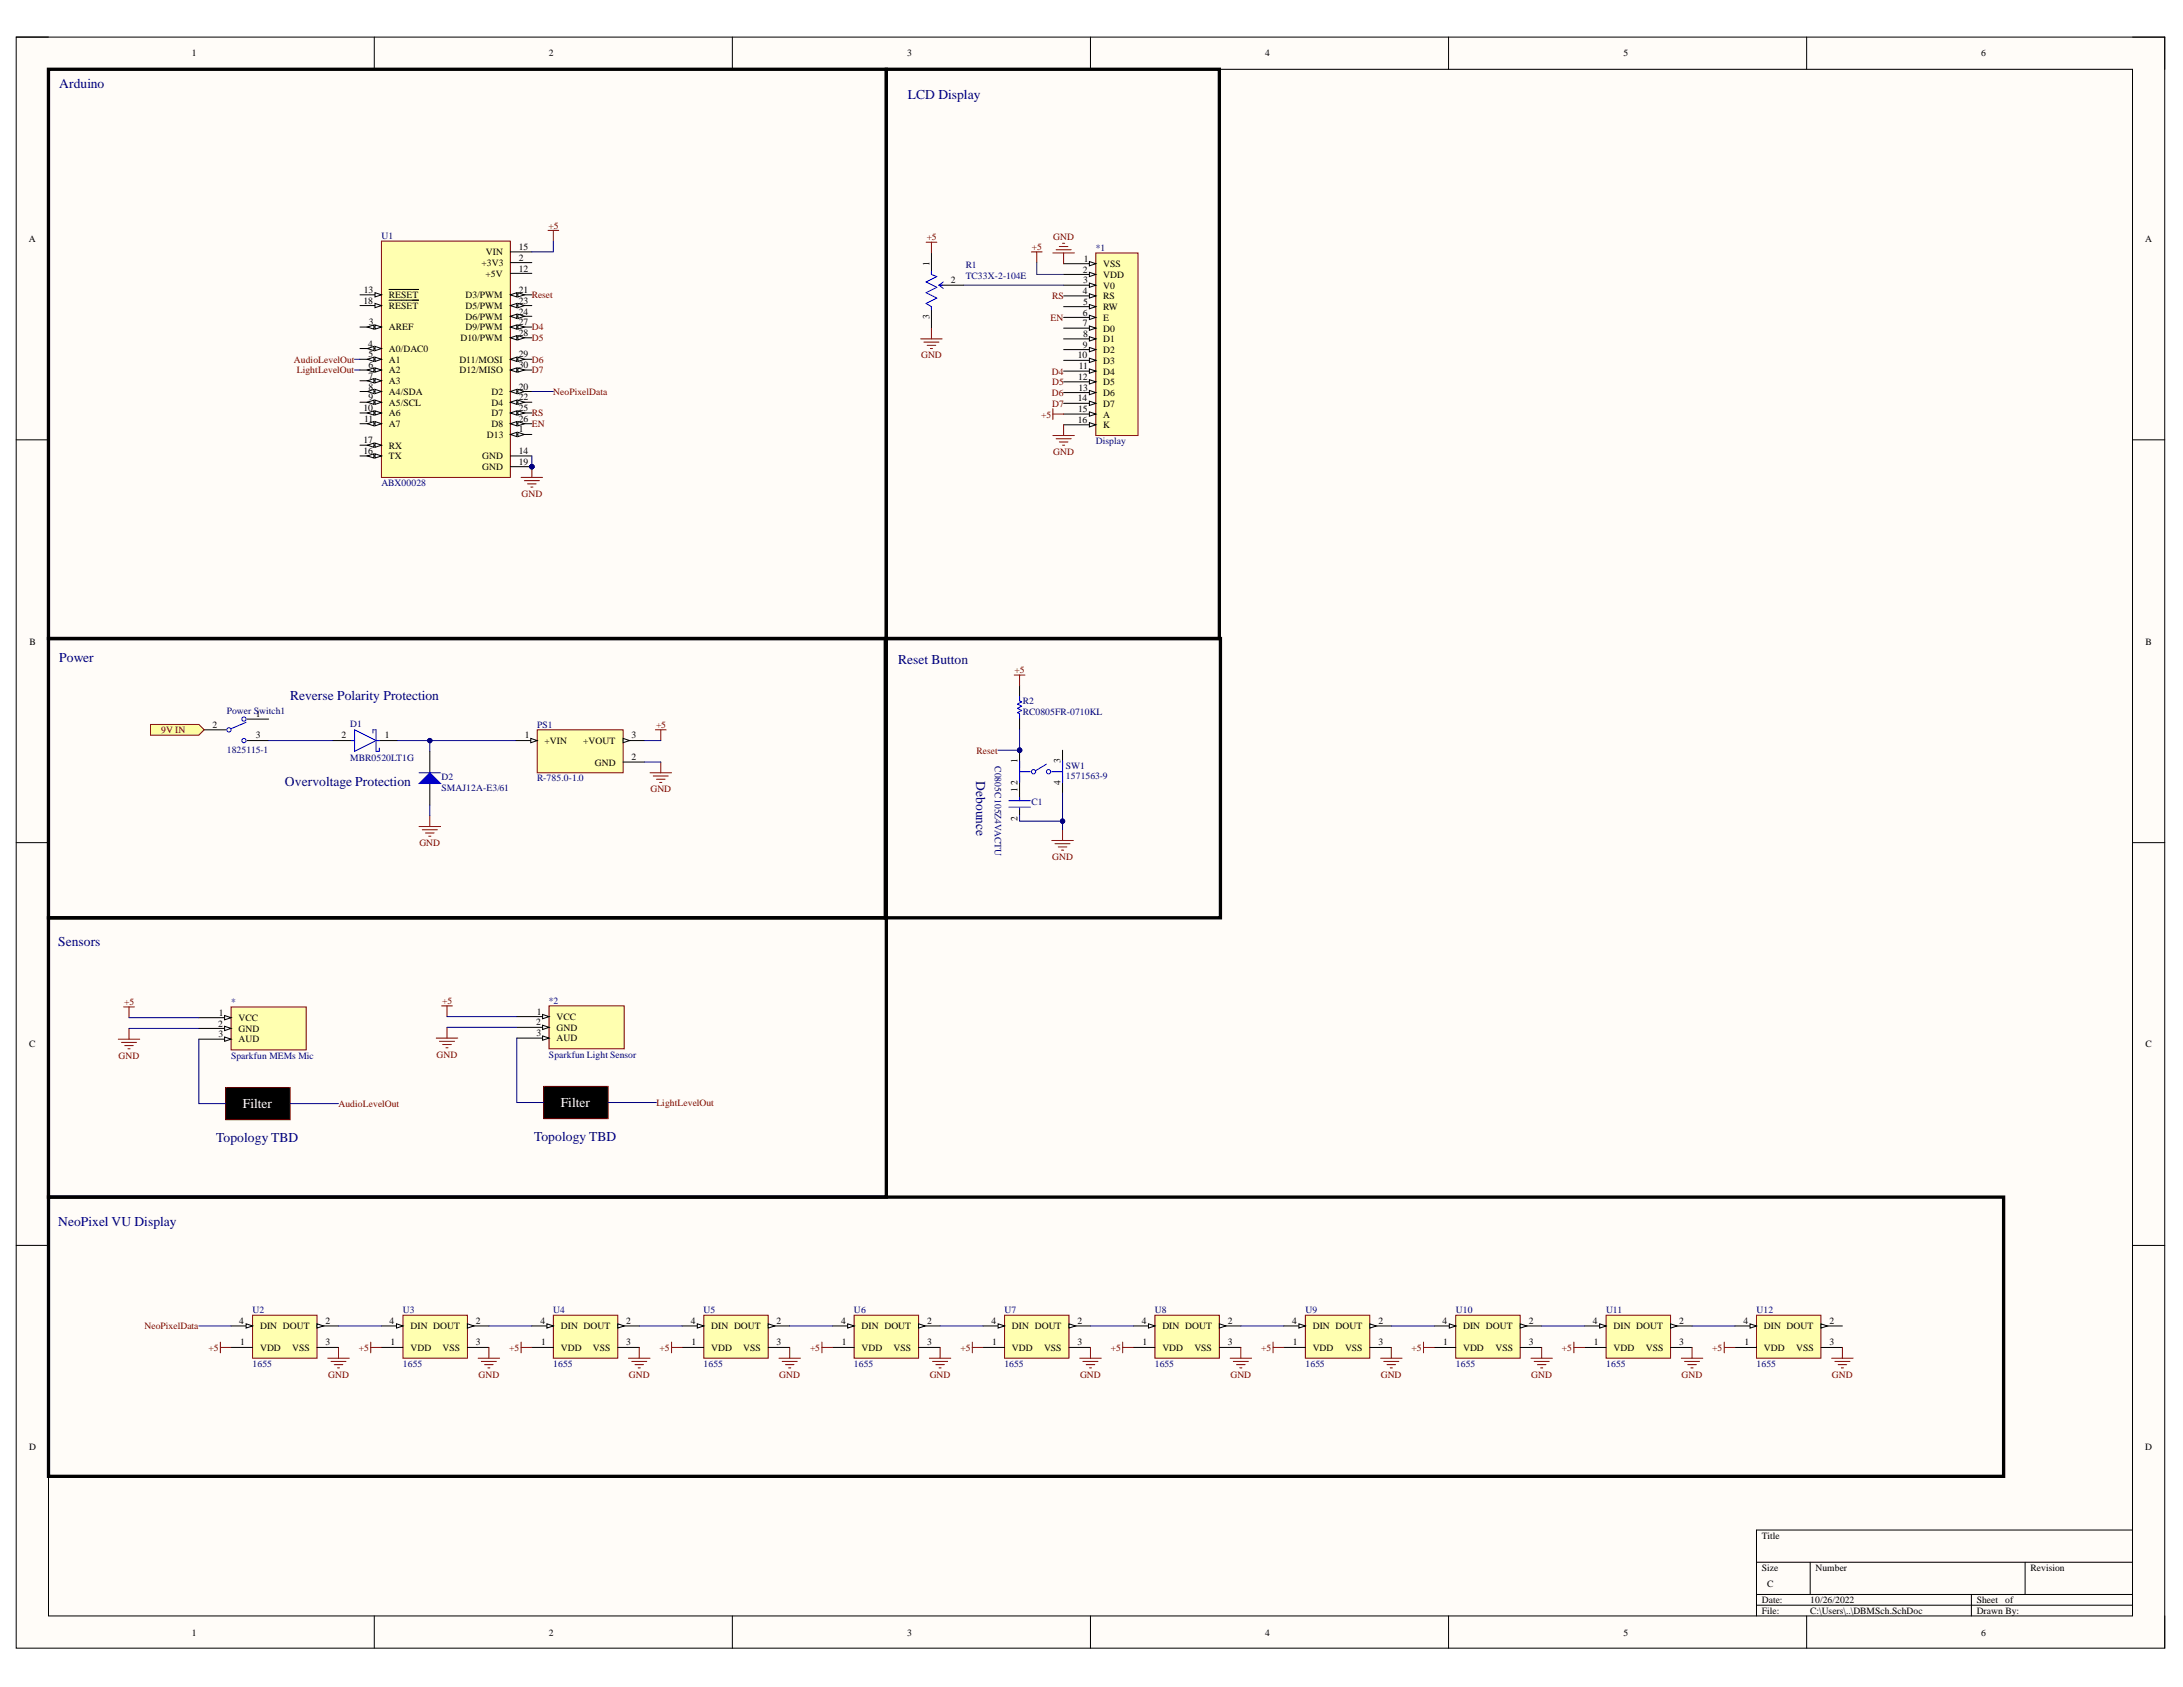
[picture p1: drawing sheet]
<svg xmlns="http://www.w3.org/2000/svg" width="279mm" height="216mm" viewBox="0 0 279 216" stroke-linecap="round" stroke-linejoin="round" font-family="sans-serif">
<defs><g id="words">
<g font-size="1.7" fill="#000080">
<text x="7.6" y="11.2">Arduino</text>
<text x="116.2" y="12.6">LCD Display</text>
<text x="7.6" y="84.8">Power</text>
<text x="37.1" y="89.6">Reverse Polarity Protection</text>
<text x="115" y="85">Reset Button</text>
<text x="36.5" y="100.6">Overvoltage Protection</text>
<text x="125" y="100" transform="rotate(90 125 100)">Debounce</text>
<text x="7.4" y="121.1">Sensors</text>
<text x="27.7" y="146.1">Topology TBD</text>
<text x="68.4" y="146">Topology TBD</text>
<text x="7.4" y="156.8">NeoPixel VU Display</text>
</g>
<g font-size="1.7" fill="#fff">
<text x="31.1" y="141.8">Filter</text>
<text x="71.8" y="141.7">Filter</text>
</g>
<g font-size="1.2">
<text x="24.5" y="7.2">1</text>
<text x="70.3" y="7.2">2</text>
<text x="116.1" y="7.2">3</text>
<text x="161.9" y="7.2">4</text>
<text x="207.8" y="7.2">5</text>
<text x="253.6" y="7.2">6</text>
<text x="3.7" y="30.9">A</text>
<text x="61.6" y="34">+3V3</text>
<text x="62.1" y="35.4">+5V</text>
<text x="62.2" y="32.7">VIN</text>
<text x="66.4" y="32">15</text>
<text x="66.4" y="33.4">2</text>
<text x="66.4" y="34.8">12</text>
<text x="118.9" y="34" transform="rotate(-90 118.9 34)">1</text>
<text x="138.6" y="34.9">2</text>
<text x="138.7" y="33.5">1</text>
<text x="141.2" y="34.2">VSS</text>
<text x="141.2" y="35.6">VDD</text>
<text x="274.6" y="30.9">A</text>
<text x="46.5" y="38.9">18</text>
<text x="46.6" y="37.5">13</text>
<text x="47.2" y="41.6">3</text>
<text x="49.8" y="38.2">RESET</text>
<text x="49.8" y="39.5">RESET</text>
<text x="59.6" y="38.2">D3/PWM</text>
<text x="59.6" y="39.5">D5/PWM</text>
<text x="59.6" y="40.9">D6/PWM</text>
<text x="66.4" y="37.5">21</text>
<text x="66.4" y="38.9">23</text>
<text x="66.4" y="40.3">24</text>
<text x="66.4" y="41.6">27</text>
<text x="118.9" y="40.8" transform="rotate(-90 118.9 40.8)">3</text>
<text x="121.7" y="36.2">2</text>
<text x="138.6" y="37.6">4</text>
<text x="138.6" y="40.4">6</text>
<text x="138.6" y="41.7">7</text>
<text x="138.6" y="36.2">3</text>
<text x="138.6" y="39">5</text>
<text x="141.2" y="37">V0</text>
<text x="141.2" y="38.3">RS</text>
<text x="141.2" y="39.7">RW</text>
<text x="141.2" y="41.1">E</text>
<text x="47.1" y="44.4">4</text>
<text x="47.2" y="45.7">5</text>
<text x="47.2" y="47.1">6</text>
<text x="49.8" y="42.3">AREF</text>
<text x="49.8" y="45">A0/DAC0</text>
<text x="49.8" y="46.4">A1</text>
<text x="49.8" y="47.8">A2</text>
<text x="58.8" y="46.4">D11/MOSI</text>
<text x="58.8" y="47.8">D12/MISO</text>
<text x="58.9" y="43.7">D10/PWM</text>
<text x="59.6" y="42.3">D9/PWM</text>
<text x="66.4" y="43">28</text>
<text x="66.4" y="45.7">29</text>
<text x="66.4" y="47.1">30</text>
<text x="137.9" y="45.9">10</text>
<text x="138.1" y="47.2">11</text>
<text x="138.6" y="44.5">9</text>
<text x="138.6" y="43.1">8</text>
<text x="141.2" y="42.4">D0</text>
<text x="141.2" y="43.8">D1</text>
<text x="141.2" y="45.2">D2</text>
<text x="141.2" y="46.6">D3</text>
<text x="141.2" y="47.9">D4</text>
<text x="46.5" y="52.6">10</text>
<text x="46.6" y="54">11</text>
<text x="47.2" y="48.5">7</text>
<text x="47.2" y="49.9">8</text>
<text x="47.2" y="51.2">9</text>
<text x="49.8" y="49.2">A3</text>
<text x="49.8" y="50.5">A4/SDA</text>
<text x="49.8" y="51.9">A5/SCL</text>
<text x="49.8" y="53.3">A6</text>
<text x="62.9" y="50.5">D2</text>
<text x="62.9" y="51.9">D4</text>
<text x="62.9" y="53.3">D7</text>
<text x="66.4" y="49.9">20</text>
<text x="66.4" y="51.2">22</text>
<text x="66.4" y="52.6">25</text>
<text x="66.4" y="54">26</text>
<text x="137.9" y="51.4">14</text>
<text x="138" y="48.6">12</text>
<text x="138" y="52.7">15</text>
<text x="138" y="50">13</text>
<text x="141.2" y="49.3">D5</text>
<text x="141.2" y="50.7">D6</text>
<text x="141.2" y="52">D7</text>
<text x="141.2" y="53.4">A</text>
<text x="46.5" y="56.7">17</text>
<text x="46.5" y="58.1">16</text>
<text x="49.8" y="54.7">A7</text>
<text x="49.8" y="57.4">RX</text>
<text x="49.8" y="58.8">TX</text>
<text x="61.7" y="58.8">GND</text>
<text x="62.3" y="56">D13</text>
<text x="62.9" y="54.7">D8</text>
<text x="66.4" y="55.3">1</text>
<text x="66.4" y="58.1">14</text>
<text x="66.4" y="59.5">19</text>
<text x="137.9" y="54.1">16</text>
<text x="141.2" y="54.8">K</text>
<text x="61.7" y="60.2">GND</text>
<text x="3.8" y="82.5">B</text>
<text x="274.6" y="82.5">B</text>
<text x="27.2" y="93.2">2</text>
<text x="32.7" y="91.8">1</text>
<text x="32.7" y="94.5">3</text>
<text x="43.7" y="94.5">2</text>
<text x="49.2" y="94.5">1</text>
<text x="67.2" y="94.5">1</text>
<text x="69.7" y="95.2">+VIN</text>
<text x="74.7" y="95.2">+VOUT</text>
<text x="80.8" y="94.5">3</text>
<text x="76.1" y="98">GND</text>
<text x="80.8" y="97.3">2</text>
<text x="130.2" y="101.4" transform="rotate(-90 130.2 101.4)">1</text>
<text x="130.2" y="100.4" transform="rotate(-90 130.2 100.4)">2</text>
<text x="130.2" y="97.7" transform="rotate(-90 130.2 97.7)">1</text>
<text x="135.7" y="100.4" transform="rotate(-90 135.7 100.4)">4</text>
<text x="135.7" y="97.7" transform="rotate(-90 135.7 97.7)">3</text>
<text x="130.2" y="105.1" transform="rotate(-90 130.2 105.1)">2</text>
<text x="27.9" y="131.4">2</text>
<text x="28" y="130">1</text>
<text x="30.5" y="130.7">VCC</text>
<text x="68.6" y="131.2">2</text>
<text x="68.7" y="129.9">1</text>
<text x="71.2" y="130.5">VCC</text>
<text x="71.2" y="131.9">GND</text>
<text x="3.7" y="134">C</text>
<text x="28" y="132.7">3</text>
<text x="30.5" y="132.1">GND</text>
<text x="30.5" y="133.4">AUD</text>
<text x="68.7" y="132.6">3</text>
<text x="71.2" y="133.3">AUD</text>
<text x="274.6" y="134">C</text>
<text x="30.6" y="169.4">4</text>
<text x="30.8" y="172.2">1</text>
<text x="33.3" y="172.9">VDD</text>
<text x="33.3" y="170.1">DIN DOUT</text>
<text x="37.4" y="172.9">VSS</text>
<text x="41.7" y="169.4">2</text>
<text x="41.7" y="172.2">3</text>
<text x="49.9" y="169.4">4</text>
<text x="50" y="172.2">1</text>
<text x="52.5" y="172.9">VDD</text>
<text x="52.5" y="170.1">DIN DOUT</text>
<text x="56.6" y="172.9">VSS</text>
<text x="60.9" y="169.4">2</text>
<text x="60.9" y="172.2">3</text>
<text x="69.2" y="169.4">4</text>
<text x="69.2" y="172.2">1</text>
<text x="71.8" y="172.9">VDD</text>
<text x="71.8" y="170.1">DIN DOUT</text>
<text x="75.9" y="172.9">VSS</text>
<text x="80.2" y="169.4">2</text>
<text x="80.2" y="172.2">3</text>
<text x="88.4" y="169.4">4</text>
<text x="88.5" y="172.2">1</text>
<text x="91" y="172.9">VDD</text>
<text x="91" y="170.1">DIN DOUT</text>
<text x="95.1" y="172.9">VSS</text>
<text x="99.4" y="169.4">2</text>
<text x="99.4" y="172.2">3</text>
<text x="107.7" y="169.4">4</text>
<text x="107.7" y="172.2">1</text>
<text x="110.3" y="172.9">VDD</text>
<text x="110.3" y="170.1">DIN DOUT</text>
<text x="114.4" y="172.9">VSS</text>
<text x="118.7" y="169.4">2</text>
<text x="118.7" y="172.2">3</text>
<text x="126.9" y="169.4">4</text>
<text x="127" y="172.2">1</text>
<text x="129.5" y="172.9">VDD</text>
<text x="129.5" y="170.1">DIN DOUT</text>
<text x="133.6" y="172.9">VSS</text>
<text x="137.9" y="169.4">2</text>
<text x="137.9" y="172.2">3</text>
<text x="146.1" y="169.4">4</text>
<text x="146.2" y="172.2">1</text>
<text x="148.8" y="172.9">VDD</text>
<text x="148.8" y="170.1">DIN DOUT</text>
<text x="152.9" y="172.9">VSS</text>
<text x="157.1" y="169.4">2</text>
<text x="157.1" y="172.2">3</text>
<text x="165.4" y="169.4">4</text>
<text x="165.5" y="172.2">1</text>
<text x="168" y="172.9">VDD</text>
<text x="168" y="170.1">DIN DOUT</text>
<text x="172.2" y="172.9">VSS</text>
<text x="176.4" y="169.4">2</text>
<text x="176.4" y="172.2">3</text>
<text x="184.6" y="169.4">4</text>
<text x="184.7" y="172.2">1</text>
<text x="187.3" y="172.9">VDD</text>
<text x="187.3" y="170.1">DIN DOUT</text>
<text x="191.4" y="172.9">VSS</text>
<text x="195.7" y="169.4">2</text>
<text x="195.7" y="172.2">3</text>
<text x="203.9" y="169.4">4</text>
<text x="204" y="172.2">1</text>
<text x="206.5" y="172.9">VDD</text>
<text x="206.5" y="170.1">DIN DOUT</text>
<text x="210.7" y="172.9">VSS</text>
<text x="214.9" y="169.4">2</text>
<text x="214.9" y="172.2">3</text>
<text x="223.1" y="169.4">4</text>
<text x="223.3" y="172.2">1</text>
<text x="225.8" y="172.9">VDD</text>
<text x="225.8" y="170.1">DIN DOUT</text>
<text x="229.9" y="172.9">VSS</text>
<text x="234.2" y="169.4">2</text>
<text x="234.2" y="172.2">3</text>
<text x="3.7" y="185.6">D</text>
<text x="274.6" y="185.6">D</text>
<text x="225.5" y="196.9">Title</text>
<text x="225.5" y="201.1">Size</text>
<text x="226.2" y="203.1">C</text>
<text x="232.4" y="201.1">Number</text>
<text x="259.9" y="201.1">Revision</text>
<text x="24.5" y="209.3">1</text>
<text x="70.3" y="209.3">2</text>
<text x="116.1" y="209.3">3</text>
<text x="161.9" y="209.3">4</text>
<text x="207.8" y="209.3">5</text>
<text x="225.5" y="205.2">Date:</text>
<text x="225.5" y="206.6">File:</text>
<text x="231.7" y="205.2">10/26/2022</text>
<text x="231.7" y="206.6">C:\Users\..\DBMSch.SchDoc</text>
<text x="253" y="205.2">Sheet</text>
<text x="253" y="206.6">Drawn By:</text>
<text x="253.6" y="209.3">6</text>
<text x="256.6" y="205.2">of</text>
</g>
<g font-size="1.2" fill="#800000">
<text x="70.2" y="29.3">+5</text>
<text x="118.6" y="30.7">+5</text>
<text x="132.1" y="32">+5</text>
<text x="134.8" y="30.7">GND</text>
<text x="68.1" y="38.2">Reset</text>
<text x="134.5" y="41.1">EN</text>
<text x="134.7" y="38.3">RS</text>
<text x="37.6" y="46.4">AudioLevelOut</text>
<text x="38" y="47.8">LightLevelOut</text>
<text x="68.1" y="46.4">D6</text>
<text x="68.1" y="47.8">D7</text>
<text x="68.1" y="42.3">D4</text>
<text x="68.1" y="43.7">D5</text>
<text x="117.9" y="45.9">GND</text>
<text x="134.6" y="47.9">D4</text>
<text x="68.1" y="53.3">RS</text>
<text x="70.8" y="50.5">NeoPixelData</text>
<text x="133.2" y="53.4">+5</text>
<text x="134.6" y="50.7">D6</text>
<text x="134.7" y="49.3">D5</text>
<text x="134.7" y="52">D7</text>
<text x="68.1" y="54.7">EN</text>
<text x="134.8" y="58.2">GND</text>
<text x="66.7" y="63.6">GND</text>
<text x="129.9" y="86.1">+5</text>
<text x="20.6" y="93.8">9V IN</text>
<text x="84" y="93.2">+5</text>
<text x="83.2" y="101.4">GND</text>
<text x="125" y="96.5">Reset</text>
<text x="53.7" y="108.3">GND</text>
<text x="134.7" y="110.1">GND</text>
<text x="15.9" y="128.6">+5</text>
<text x="56.6" y="128.5">+5</text>
<text x="15.2" y="135.5">GND</text>
<text x="55.9" y="135.4">GND</text>
<text x="43.3" y="141.7">AudioLevelOut</text>
<text x="84" y="141.5">LightLevelOut</text>
<text x="18.5" y="170.1">NeoPixelData</text>
<text x="26.7" y="172.9">+5</text>
<text x="45.9" y="172.9">+5</text>
<text x="65.2" y="172.9">+5</text>
<text x="84.4" y="172.9">+5</text>
<text x="103.7" y="172.9">+5</text>
<text x="122.9" y="172.9">+5</text>
<text x="142.2" y="172.9">+5</text>
<text x="161.4" y="172.9">+5</text>
<text x="180.7" y="172.9">+5</text>
<text x="199.9" y="172.9">+5</text>
<text x="219.2" y="172.9">+5</text>
<text x="42" y="176.3">GND</text>
<text x="61.2" y="176.3">GND</text>
<text x="80.5" y="176.3">GND</text>
<text x="99.7" y="176.3">GND</text>
<text x="119" y="176.3">GND</text>
<text x="138.2" y="176.3">GND</text>
<text x="157.5" y="176.3">GND</text>
<text x="176.7" y="176.3">GND</text>
<text x="196" y="176.3">GND</text>
<text x="215.2" y="176.3">GND</text>
<text x="234.5" y="176.3">GND</text>
</g>
<g font-size="1.2" fill="#000080">
<text x="48.8" y="30.6">U1</text>
<text x="123.6" y="34.3">R1</text>
<text x="123.6" y="35.7">TC33X-2-104E</text>
<text x="140.3" y="32.1">*1</text>
<text x="140.3" y="56.9">Display</text>
<text x="48.8" y="62.2">ABX00028</text>
<text x="29" y="91.4">Power Switch1</text>
<text x="44.8" y="93">D1</text>
<text x="68.7" y="93.2">PS1</text>
<text x="130.9" y="90.1">R2</text>
<text x="130.9" y="91.5">RC0805FR-0710KL</text>
<text x="29" y="96.3">1825115-1</text>
<text x="44.8" y="97.4">MBR0520LT1G</text>
<text x="56.5" y="99.9">D2</text>
<text x="56.5" y="101.3">SMAJ12A-E3/61</text>
<text x="68.7" y="100">R-785.0-1.0</text>
<text x="127.3" y="98.1" transform="rotate(90 127.3 98.1)">C0805C105Z4VACTU</text>
<text x="136.4" y="98.4">SW1</text>
<text x="136.4" y="99.8">1571563-9</text>
<text x="132" y="103.1">C1</text>
<text x="29.6" y="128.6">*</text>
<text x="70.3" y="128.5">*2</text>
<text x="29.6" y="135.5">Sparkfun MEMs Mic</text>
<text x="70.3" y="135.4">Sparkfun Light Sensor</text>
<text x="32.3" y="168">U2</text>
<text x="51.6" y="168">U3</text>
<text x="70.8" y="168">U4</text>
<text x="90.1" y="168">U5</text>
<text x="109.3" y="168">U6</text>
<text x="128.5" y="168">U7</text>
<text x="147.8" y="168">U8</text>
<text x="167.1" y="168">U9</text>
<text x="186.3" y="168">U10</text>
<text x="205.6" y="168">U11</text>
<text x="224.8" y="168">U12</text>
<text x="32.3" y="174.9">1655</text>
<text x="51.6" y="174.9">1655</text>
<text x="70.8" y="174.9">1655</text>
<text x="90.1" y="174.9">1655</text>
<text x="109.3" y="174.9">1655</text>
<text x="128.5" y="174.9">1655</text>
<text x="147.8" y="174.9">1655</text>
<text x="167.1" y="174.9">1655</text>
<text x="186.3" y="174.9">1655</text>
<text x="205.6" y="174.9">1655</text>
<text x="224.8" y="174.9">1655</text>
</g>
</g></defs>
<path d="M2.1 4.7h275v206.2h-275z" fill-rule="evenodd" fill="#fffcf8"/>
<path d="M2.1 4.7h275v206.2h-275z" fill="none" stroke="#000" stroke-width=".13"/>
<path d="M6.2 8.9h266.7v197.9h-266.7z" fill-rule="evenodd" fill="#fffcf8"/>
<g fill="none" stroke="#000" stroke-width=".13">
<path d="M2.1 4.7h4.1M6.2 8.9h266.7v197.9h-266.7zM47.9 4.7v4.2M93.7 4.7v4.2M139.6 4.7v4.2M185.4 4.7v4.2M231.2 4.7v4.2M272.9 4.7h4.2v4.2M2.1 56.3h4.1M272.9 56.3h4.2M2.1 107.8h4.1M272.9 107.8h4.2"/>
<path d="M2.1 159.4h4.1M272.9 159.4h4.2M224.8 199.9h48.1M231.7 199.9v4.2M259.2 199.9v4.2M272.9 195.8h-48.1v11M47.9 206.8v4.1M93.7 206.8v4.1M139.6 206.8v4.1M185.4 206.8v4.1M224.8 204.1h48.1M224.8 205.4h48.1"/>
<path d="M231.2 206.8v4.1M252.3 204.1v2.7M277.1 206.8v4.1"/>
</g>
<circle cx="68.1" cy="59.7" r=".27" fill="#000080"/>
<circle cx="68.1" cy="59.7" r=".27" fill="none" stroke="#000080" stroke-width=".13"/>
<path d="M48.8 30.9h16.5v30.2h-16.5z" fill-rule="evenodd" fill="#ffffb0"/>
<path d="M48.8 30.9h16.5v30.2h-16.5z" fill="none" stroke="#800000" stroke-width=".13"/>
<path d="M46.1 37.7h2.7" fill="none" stroke="#000" stroke-width=".13"/>
<path d="M48 37.5l.8 .2-.8 .3z" fill="#f8fcff"/>
<path d="M46.1 39.1h2.7M48 37.5l.8 .2-.8 .3zM49.8 37h3.8" fill="none" stroke="#000" stroke-width=".13"/>
<path d="M48 38.8l.8 .3-.8 .3z" fill="#f8fcff"/>
<path d="M48 38.8l.8 .3-.8 .3zM49.8 38.4h3.8M46.1 41.9h2.7" fill="none" stroke="#000" stroke-width=".13"/>
<path d="M48 41.6l.8 .3-.8 .2z" fill="#f8fcff"/>
<path d="M48 41.6l.8 .3-.8 .2z" fill="none" stroke="#000" stroke-width=".13"/>
<path d="M47 41.9l.9-.3v.5z" fill="#f8fcff"/>
<path d="M46.1 44.6h2.7M47 41.9l.9-.3v.5z" fill="none" stroke="#000" stroke-width=".13"/>
<path d="M48 44.3l.8 .3-.8 .3z" fill="#f8fcff"/>
<path d="M48 44.3l.8 .3-.8 .3z" fill="none" stroke="#000" stroke-width=".13"/>
<path d="M47 44.6l.9-.3v.6z" fill="#f8fcff"/>
<path d="M46.1 46h2.7M47 44.6l.9-.3v.6z" fill="none" stroke="#000" stroke-width=".13"/>
<path d="M48 45.7l.8 .3-.8 .3z" fill="#f8fcff"/>
<path d="M48 45.7l.8 .3-.8 .3z" fill="none" stroke="#000" stroke-width=".13"/>
<path d="M47 46l.9-.3v.6z" fill="#f8fcff"/>
<path d="M46.1 47.4h2.7M47 46l.9-.3v.6z" fill="none" stroke="#000" stroke-width=".13"/>
<path d="M48 47.1l.8 .3-.8 .2z" fill="#f8fcff"/>
<path d="M48 47.1l.8 .3-.8 .2z" fill="none" stroke="#000" stroke-width=".13"/>
<path d="M47 47.4l.9-.3v.5z" fill="#f8fcff"/>
<path d="M46.1 48.7h2.7M47 47.4l.9-.3v.5z" fill="none" stroke="#000" stroke-width=".13"/>
<path d="M48 48.5l.8 .2-.8 .3z" fill="#f8fcff"/>
<path d="M48 48.5l.8 .2-.8 .3z" fill="none" stroke="#000" stroke-width=".13"/>
<path d="M47 48.7l.9-.2v.5z" fill="#f8fcff"/>
<path d="M46.1 50.1h2.7M47 48.7l.9-.2v.5z" fill="none" stroke="#000" stroke-width=".13"/>
<path d="M48 49.8l.8 .3-.8 .3z" fill="#f8fcff"/>
<path d="M48 49.8l.8 .3-.8 .3z" fill="none" stroke="#000" stroke-width=".13"/>
<path d="M47 50.1l.9-.3v.6z" fill="#f8fcff"/>
<path d="M46.1 51.5h2.7M47 50.1l.9-.3v.6z" fill="none" stroke="#000" stroke-width=".13"/>
<path d="M48 51.2l.8 .3-.8 .3z" fill="#f8fcff"/>
<path d="M48 51.2l.8 .3-.8 .3z" fill="none" stroke="#000" stroke-width=".13"/>
<path d="M47 51.5l.9-.3v.6z" fill="#f8fcff"/>
<path d="M46.1 52.9h2.7M47 51.5l.9-.3v.6z" fill="none" stroke="#000" stroke-width=".13"/>
<path d="M48 52.6l.8 .3-.8 .2z" fill="#f8fcff"/>
<path d="M48 52.6l.8 .3-.8 .2z" fill="none" stroke="#000" stroke-width=".13"/>
<path d="M47 52.9l.9-.3v.5z" fill="#f8fcff"/>
<path d="M46.1 54.2h2.7M47 52.9l.9-.3v.5z" fill="none" stroke="#000" stroke-width=".13"/>
<path d="M48 54l.8 .2-.8 .3z" fill="#f8fcff"/>
<path d="M48 54l.8 .2-.8 .3z" fill="none" stroke="#000" stroke-width=".13"/>
<path d="M47 54.2l.9-.2v.5z" fill="#f8fcff"/>
<path d="M46.1 57h2.7M47 54.2l.9-.2v.5z" fill="none" stroke="#000" stroke-width=".13"/>
<path d="M48 56.7l.8 .3-.8 .3z" fill="#f8fcff"/>
<path d="M48 56.7l.8 .3-.8 .3z" fill="none" stroke="#000" stroke-width=".13"/>
<path d="M47 57l.9-.3v.6z" fill="#f8fcff"/>
<path d="M46.1 58.4h2.7M47 57l.9-.3v.6z" fill="none" stroke="#000" stroke-width=".13"/>
<path d="M48 58.1l.8 .3-.8 .2z" fill="#f8fcff"/>
<path d="M48 58.1l.8 .3-.8 .2z" fill="none" stroke="#000" stroke-width=".13"/>
<path d="M47 58.4l.9-.3v.5z" fill="#f8fcff"/>
<path d="M65.3 32.2h2.8M65.3 33.6h2.8M65.3 35h2.8M65.3 37.7h2.8M47 58.4l.9-.3v.5z" fill="none" stroke="#000" stroke-width=".13"/>
<path d="M65.3 37.7l.8-.2v.5z" fill="#f8fcff"/>
<path d="M65.3 37.7l.8-.2v.5z" fill="none" stroke="#000" stroke-width=".13"/>
<path d="M66.3 37.5l.8 .2-.8 .3z" fill="#f8fcff"/>
<path d="M65.3 39.1h2.8M66.3 37.5l.8 .2-.8 .3z" fill="none" stroke="#000" stroke-width=".13"/>
<path d="M65.3 39.1l.8-.3v.6z" fill="#f8fcff"/>
<path d="M65.3 39.1l.8-.3v.6z" fill="none" stroke="#000" stroke-width=".13"/>
<path d="M66.3 38.8l.8 .3-.8 .3z" fill="#f8fcff"/>
<path d="M66.3 38.8l.8 .3-.8 .3zM65.3 40.5h2.8" fill="none" stroke="#000" stroke-width=".13"/>
<path d="M65.3 40.5l.8-.3v.6z" fill="#f8fcff"/>
<path d="M65.3 40.5l.8-.3v.6z" fill="none" stroke="#000" stroke-width=".13"/>
<path d="M66.3 40.2l.8 .3-.8 .3z" fill="#f8fcff"/>
<path d="M65.3 41.9h2.8M66.3 40.2l.8 .3-.8 .3z" fill="none" stroke="#000" stroke-width=".13"/>
<path d="M65.3 41.9l.8-.3v.5z" fill="#f8fcff"/>
<path d="M65.3 41.9l.8-.3v.5z" fill="none" stroke="#000" stroke-width=".13"/>
<path d="M66.3 41.6l.8 .3-.8 .2z" fill="#f8fcff"/>
<path d="M65.3 43.2h2.8M66.3 41.6l.8 .3-.8 .2z" fill="none" stroke="#000" stroke-width=".13"/>
<path d="M65.3 43.2l.8-.2v.5z" fill="#f8fcff"/>
<path d="M65.3 43.2l.8-.2v.5z" fill="none" stroke="#000" stroke-width=".13"/>
<path d="M66.3 43l.8 .2-.8 .3z" fill="#f8fcff"/>
<path d="M65.3 46h2.8M66.3 43l.8 .2-.8 .3z" fill="none" stroke="#000" stroke-width=".13"/>
<path d="M65.3 46l.8-.3v.6z" fill="#f8fcff"/>
<path d="M65.3 46l.8-.3v.6z" fill="none" stroke="#000" stroke-width=".13"/>
<path d="M66.3 45.7l.8 .3-.8 .3z" fill="#f8fcff"/>
<path d="M65.3 47.4h2.8M66.3 45.7l.8 .3-.8 .3z" fill="none" stroke="#000" stroke-width=".13"/>
<path d="M65.3 47.4l.8-.3v.5z" fill="#f8fcff"/>
<path d="M65.3 47.4l.8-.3v.5z" fill="none" stroke="#000" stroke-width=".13"/>
<path d="M66.3 47.1l.8 .3-.8 .2z" fill="#f8fcff"/>
<path d="M65.3 50.1h2.8M66.3 47.1l.8 .3-.8 .2z" fill="none" stroke="#000" stroke-width=".13"/>
<path d="M65.3 50.1l.8-.3v.6z" fill="#f8fcff"/>
<path d="M65.3 50.1l.8-.3v.6z" fill="none" stroke="#000" stroke-width=".13"/>
<path d="M66.3 49.8l.8 .3-.8 .3z" fill="#f8fcff"/>
<path d="M65.3 51.5h2.8M66.3 49.8l.8 .3-.8 .3z" fill="none" stroke="#000" stroke-width=".13"/>
<path d="M65.3 51.5l.8-.3v.6z" fill="#f8fcff"/>
<path d="M65.3 51.5l.8-.3v.6z" fill="none" stroke="#000" stroke-width=".13"/>
<path d="M66.3 51.2l.8 .3-.8 .3z" fill="#f8fcff"/>
<path d="M65.3 52.9h2.8M66.3 51.2l.8 .3-.8 .3z" fill="none" stroke="#000" stroke-width=".13"/>
<path d="M65.3 52.9l.8-.3v.5z" fill="#f8fcff"/>
<path d="M65.3 52.9l.8-.3v.5z" fill="none" stroke="#000" stroke-width=".13"/>
<path d="M66.3 52.6l.8 .3-.8 .2z" fill="#f8fcff"/>
<path d="M65.3 54.2h2.8M66.3 52.6l.8 .3-.8 .2z" fill="none" stroke="#000" stroke-width=".13"/>
<path d="M65.3 54.2l.8-.2v.5z" fill="#f8fcff"/>
<path d="M65.3 54.2l.8-.2v.5z" fill="none" stroke="#000" stroke-width=".13"/>
<path d="M66.3 54l.8 .2-.8 .3z" fill="#f8fcff"/>
<path d="M65.3 55.6h2.8M66.3 54l.8 .2-.8 .3z" fill="none" stroke="#000" stroke-width=".13"/>
<path d="M65.3 55.6l.8-.3v.6z" fill="#f8fcff"/>
<path d="M65.3 55.6l.8-.3v.6z" fill="none" stroke="#000" stroke-width=".13"/>
<path d="M66.3 55.3l.8 .3-.8 .3z" fill="#f8fcff"/>
<path d="M65.3 58.4h2.8M65.3 59.7h2.8M66.3 55.3l.8 .3-.8 .3z" fill="none" stroke="#000" stroke-width=".13"/>
<circle cx="68.1" cy="59.7" r=".27" fill="#000080"/>
<circle cx="68.1" cy="59.7" r=".27" fill="none" stroke="#000080" stroke-width=".13"/>
<path d="M6.2 8.9h107.2v72.8h-107.2z" fill="none" stroke="#000" stroke-width=".42"/>
<path d="M55 96.2v2.7M55 100.3v2.7" fill="none" stroke="#000" stroke-width=".13"/>
<path d="M53.6 100.3l1.4-1.4 1.4 1.4z" fill="#00f"/>
<path d="M45 94.8h.4M45.4 93.4l2.7 1.4-2.7 1.4zM47.7 93.8v-.4h.4v2.8h.4v-.5M48.1 94.8h.4M53.6 98.9h2.8M53.6 100.3l1.4-1.4 1.4 1.4z" fill="none" stroke="#00f" stroke-width=".13"/>
<path d="M42.6 94.8h2.8M48.1 94.8h2.8" fill="none" stroke="#000" stroke-width=".13"/>
<path d="M53.6 105.8h2.8M54 106.2h2M54.5 106.6h1.1M54.9 107h.2M55 104.4v1.4" fill="none" stroke="#800000" stroke-width=".13"/>
<path d="M68.8 93.4h11v5.5h-11z" fill-rule="evenodd" fill="#ffffb0"/>
<path d="M68.8 93.4h11v5.5h-11z" fill="none" stroke="#800000" stroke-width=".13"/>
<path d="M66 94.8h2.8" fill="none" stroke="#000" stroke-width=".13"/>
<path d="M67.9 94.5l.9 .3-.9 .3z" fill="#f8fcff"/>
<path d="M67.9 94.5l.9 .3-.9 .3zM79.8 94.8h2.7" fill="none" stroke="#000" stroke-width=".13"/>
<path d="M79.8 94.5l.8 .3-.8 .3z" fill="#f8fcff"/>
<path d="M79.8 94.5l.8 .3-.8 .3zM79.8 97.5h2.7" fill="none" stroke="#000" stroke-width=".13"/>
<path d="M83.2 98.9h2.7M83.6 99.3h1.9M83.9 93.4h1.4M84 99.7h1.1M84.6 93.4v1.4M84.6 97.5v1.4M84.4 100.1h.3" fill="none" stroke="#800000" stroke-width=".13"/>
<path d="M6.2 81.7h107.2v35.8h-107.2z" fill="none" stroke="#000" stroke-width=".42"/>
<path d="M29.6 128.9h9.6v5.5h-9.6z" fill-rule="evenodd" fill="#ffffb0"/>
<path d="M29.6 128.9h9.6v5.5h-9.6z" fill="none" stroke="#800000" stroke-width=".13"/>
<path d="M25.4 130.2h4.2" fill="none" stroke="#000" stroke-width=".13"/>
<path d="M28.7 130l.9 .2-.9 .3z" fill="#f8fcff"/>
<path d="M25.4 131.6h4.2M28.7 130l.9 .2-.9 .3z" fill="none" stroke="#000" stroke-width=".13"/>
<path d="M28.7 131.3l.9 .3-.9 .3z" fill="#f8fcff"/>
<path d="M25.4 133h4.2M28.7 131.3l.9 .3-.9 .3z" fill="none" stroke="#000" stroke-width=".13"/>
<path d="M28.7 132.7l.9 .3-.9 .3z" fill="#f8fcff"/>
<path d="M28.7 132.7l.9 .3-.9 .3z" fill="none" stroke="#000" stroke-width=".13"/>
<path d="M15.1 133h2.8M15.6 133.4h1.9M16 133.8h1.1M16.4 134.2h.3M16.5 131.6v1.4M28.9 139.2h8.2v4.1h-8.2z" fill="none" stroke="#800000" stroke-width=".13"/>
<path d="M28.9 139.2h8.2v4.1h-8.2z" fill-rule="evenodd" fill="#000"/>
<path d="M6.2 117.5h107.2v35.7h-107.2z" fill="none" stroke="#000" stroke-width=".42"/>
<path d="M32.3 168.3h8.3v5.5h-8.3z" fill-rule="evenodd" fill="#ffffb0"/>
<path d="M32.3 168.3h8.3v5.5h-8.3z" fill="none" stroke="#800000" stroke-width=".13"/>
<path d="M29.6 172.4h2.7M40.6 169.7h2.7" fill="none" stroke="#000" stroke-width=".13"/>
<path d="M40.6 169.4l.8 .3-.8 .3z" fill="#f8fcff"/>
<path d="M29.6 169.7h2.7M40.6 169.4l.8 .3-.8 .3zM40.6 172.4h2.7" fill="none" stroke="#000" stroke-width=".13"/>
<path d="M31.5 169.4l.8 .3-.8 .3z" fill="#f8fcff"/>
<path d="M31.5 169.4l.8 .3-.8 .3z" fill="none" stroke="#000" stroke-width=".13"/>
<path d="M28.2 172.4h1.4M28.2 171.8v1.3M42 173.8h2.7M42.4 174.2h1.9M42.8 174.6h1.1M43.2 175.1h.3M43.3 172.4v1.4" fill="none" stroke="#800000" stroke-width=".13"/>
<path d="M51.6 168.3h8.2v5.5h-8.2z" fill-rule="evenodd" fill="#ffffb0"/>
<path d="M51.6 168.3h8.2v5.5h-8.2z" fill="none" stroke="#800000" stroke-width=".13"/>
<path d="M48.8 172.4h2.8M59.8 169.7h2.8" fill="none" stroke="#000" stroke-width=".13"/>
<path d="M59.8 169.4l.8 .3-.8 .3z" fill="#f8fcff"/>
<path d="M48.8 169.7h2.8M59.8 169.4l.8 .3-.8 .3zM59.8 172.4h2.8" fill="none" stroke="#000" stroke-width=".13"/>
<path d="M50.7 169.4l.9 .3-.9 .3z" fill="#f8fcff"/>
<path d="M50.7 169.4l.9 .3-.9 .3z" fill="none" stroke="#000" stroke-width=".13"/>
<path d="M47.4 171.8v1.3M47.4 172.4h1.4M61.2 173.8h2.7M61.6 174.2h1.9M62 174.6h1.1M62.4 175.1h.3M62.6 172.4v1.4" fill="none" stroke="#800000" stroke-width=".13"/>
<path d="M70.8 168.3h8.3v5.5h-8.3z" fill-rule="evenodd" fill="#ffffb0"/>
<path d="M70.8 168.3h8.3v5.5h-8.3z" fill="none" stroke="#800000" stroke-width=".13"/>
<path d="M68.1 172.4h2.7M79.1 169.7h2.7" fill="none" stroke="#000" stroke-width=".13"/>
<path d="M79.1 169.4l.8 .3-.8 .3z" fill="#f8fcff"/>
<path d="M68.1 169.7h2.7M79.1 169.4l.8 .3-.8 .3zM79.1 172.4h2.7" fill="none" stroke="#000" stroke-width=".13"/>
<path d="M70 169.4l.8 .3-.8 .3z" fill="#f8fcff"/>
<path d="M70 169.4l.8 .3-.8 .3z" fill="none" stroke="#000" stroke-width=".13"/>
<path d="M66.7 171.8v1.3M66.7 172.4h1.4M80.4 173.8h2.8M80.9 174.2h1.9M81.3 174.6h1.1M81.7 175.1h.3M81.8 172.4v1.4" fill="none" stroke="#800000" stroke-width=".13"/>
<path d="M90.1 168.3h8.2v5.5h-8.2z" fill-rule="evenodd" fill="#ffffb0"/>
<path d="M90.1 168.3h8.2v5.5h-8.2z" fill="none" stroke="#800000" stroke-width=".13"/>
<path d="M87.3 172.4h2.8M98.3 169.7h2.8" fill="none" stroke="#000" stroke-width=".13"/>
<path d="M98.3 169.4l.8 .3-.8 .3z" fill="#f8fcff"/>
<path d="M87.3 169.7h2.8M98.3 169.4l.8 .3-.8 .3zM98.3 172.4h2.8" fill="none" stroke="#000" stroke-width=".13"/>
<path d="M89.2 169.4l.9 .3-.9 .3z" fill="#f8fcff"/>
<path d="M89.2 169.4l.9 .3-.9 .3z" fill="none" stroke="#000" stroke-width=".13"/>
<path d="M85.9 172.4h1.4M86 171.8v1.3M99.7 173.8h2.7M100.1 174.2h1.9M100.5 174.6h1.1M100.9 175.1h.3M101.1 172.4v1.4" fill="none" stroke="#800000" stroke-width=".13"/>
<path d="M109.3 168.3h8.3v5.5h-8.3z" fill-rule="evenodd" fill="#ffffb0"/>
<path d="M109.3 168.3h8.3v5.5h-8.3z" fill="none" stroke="#800000" stroke-width=".13"/>
<path d="M106.6 172.4h2.7M117.6 169.7h2.7" fill="none" stroke="#000" stroke-width=".13"/>
<path d="M117.6 169.4l.8 .3-.8 .3z" fill="#f8fcff"/>
<path d="M106.6 169.7h2.7M117.6 169.4l.8 .3-.8 .3zM117.6 172.4h2.7" fill="none" stroke="#000" stroke-width=".13"/>
<path d="M108.5 169.4l.8 .3-.8 .3z" fill="#f8fcff"/>
<path d="M108.5 169.4l.8 .3-.8 .3z" fill="none" stroke="#000" stroke-width=".13"/>
<path d="M105.2 172.4h1.4M105.2 171.8v1.3M118.9 173.8h2.8M119.4 174.2h1.9M119.8 174.6h1.1M120.2 175.1h.3M120.3 172.4v1.4" fill="none" stroke="#800000" stroke-width=".13"/>
<path d="M128.6 168.3h8.2v5.5h-8.2z" fill-rule="evenodd" fill="#ffffb0"/>
<path d="M128.6 168.3h8.2v5.5h-8.2z" fill="none" stroke="#800000" stroke-width=".13"/>
<path d="M125.8 172.4h2.8M136.8 169.7h2.8" fill="none" stroke="#000" stroke-width=".13"/>
<path d="M136.8 169.4l.8 .3-.8 .3z" fill="#f8fcff"/>
<path d="M125.8 169.7h2.8M136.8 169.4l.8 .3-.8 .3zM136.8 172.4h2.8" fill="none" stroke="#000" stroke-width=".13"/>
<path d="M127.7 169.4l.9 .3-.9 .3z" fill="#f8fcff"/>
<path d="M127.7 169.4l.9 .3-.9 .3z" fill="none" stroke="#000" stroke-width=".13"/>
<path d="M124.4 171.8v1.3M124.4 172.4h1.4M138.2 173.8h2.7M138.6 174.2h1.9M139 174.6h1.1M139.4 175.1h.3M139.6 172.4v1.4" fill="none" stroke="#800000" stroke-width=".13"/>
<path d="M147.8 168.3h8.3v5.5h-8.3z" fill-rule="evenodd" fill="#ffffb0"/>
<path d="M147.8 168.3h8.3v5.5h-8.3z" fill="none" stroke="#800000" stroke-width=".13"/>
<path d="M145.1 172.4h2.7M156.1 169.7h2.7" fill="none" stroke="#000" stroke-width=".13"/>
<path d="M156.1 169.4l.8 .3-.8 .3z" fill="#f8fcff"/>
<path d="M145.1 169.7h2.7M156.1 169.4l.8 .3-.8 .3zM156.1 172.4h2.7" fill="none" stroke="#000" stroke-width=".13"/>
<path d="M147 169.4l.8 .3-.8 .3z" fill="#f8fcff"/>
<path d="M147 169.4l.8 .3-.8 .3z" fill="none" stroke="#000" stroke-width=".13"/>
<path d="M143.7 171.8v1.3M143.7 172.4h1.4M157.4 173.8h2.8M157.9 174.2h1.9M158.3 174.6h1.1M158.7 175.1h.3M158.8 172.4v1.4" fill="none" stroke="#800000" stroke-width=".13"/>
<path d="M167.1 168.3h8.2v5.5h-8.2z" fill-rule="evenodd" fill="#ffffb0"/>
<path d="M167.1 168.3h8.2v5.5h-8.2z" fill="none" stroke="#800000" stroke-width=".13"/>
<path d="M164.3 172.4h2.8M175.3 169.7h2.8" fill="none" stroke="#000" stroke-width=".13"/>
<path d="M175.3 169.4l.8 .3-.8 .3z" fill="#f8fcff"/>
<path d="M164.3 169.7h2.8M175.3 169.4l.8 .3-.8 .3zM175.3 172.4h2.8" fill="none" stroke="#000" stroke-width=".13"/>
<path d="M166.2 169.4l.9 .3-.9 .3z" fill="#f8fcff"/>
<path d="M166.2 169.4l.9 .3-.9 .3z" fill="none" stroke="#000" stroke-width=".13"/>
<path d="M162.9 171.8v1.3M162.9 172.4h1.4M176.7 173.8h2.7M177.1 174.2h1.9M177.5 174.6h1.1M177.9 175.1h.3M178.1 172.4v1.4" fill="none" stroke="#800000" stroke-width=".13"/>
<path d="M186.3 168.3h8.3v5.5h-8.3z" fill-rule="evenodd" fill="#ffffb0"/>
<path d="M186.3 168.3h8.3v5.5h-8.3z" fill="none" stroke="#800000" stroke-width=".13"/>
<path d="M183.6 172.4h2.7M194.6 169.7h2.7" fill="none" stroke="#000" stroke-width=".13"/>
<path d="M194.6 169.4l.8 .3-.8 .3z" fill="#f8fcff"/>
<path d="M183.6 169.7h2.7M194.6 169.4l.8 .3-.8 .3zM194.6 172.4h2.7" fill="none" stroke="#000" stroke-width=".13"/>
<path d="M185.5 169.4l.8 .3-.8 .3z" fill="#f8fcff"/>
<path d="M185.5 169.4l.8 .3-.8 .3z" fill="none" stroke="#000" stroke-width=".13"/>
<path d="M182.2 171.8v1.3M182.2 172.4h1.4M195.9 173.8h2.8M196.4 174.2h1.9M196.8 174.6h1.1M197.2 175.1h.3M197.3 172.4v1.4" fill="none" stroke="#800000" stroke-width=".13"/>
<path d="M205.6 168.3h8.2v5.5h-8.2z" fill-rule="evenodd" fill="#ffffb0"/>
<path d="M205.6 168.3h8.2v5.5h-8.2z" fill="none" stroke="#800000" stroke-width=".13"/>
<path d="M202.8 172.4h2.8M213.8 169.7h2.8" fill="none" stroke="#000" stroke-width=".13"/>
<path d="M213.8 169.4l.8 .3-.8 .3z" fill="#f8fcff"/>
<path d="M202.8 169.7h2.8M213.8 169.4l.8 .3-.8 .3zM213.8 172.4h2.8" fill="none" stroke="#000" stroke-width=".13"/>
<path d="M204.7 169.4l.9 .3-.9 .3z" fill="#f8fcff"/>
<path d="M204.7 169.4l.9 .3-.9 .3z" fill="none" stroke="#000" stroke-width=".13"/>
<path d="M201.4 171.8v1.3M201.4 172.4h1.4M215.2 173.8h2.7M215.6 174.2h1.9M216 174.6h1.1M216.4 175.1h.3M216.6 172.4v1.4" fill="none" stroke="#800000" stroke-width=".13"/>
<path d="M224.8 168.3h8.3v5.5h-8.3z" fill-rule="evenodd" fill="#ffffb0"/>
<path d="M224.8 168.3h8.3v5.5h-8.3z" fill="none" stroke="#800000" stroke-width=".13"/>
<path d="M222.1 172.4h2.7M233.1 169.7h2.7" fill="none" stroke="#000" stroke-width=".13"/>
<path d="M233.1 169.4l.8 .3-.8 .3z" fill="#f8fcff"/>
<path d="M222.1 169.7h2.7M233.1 169.4l.8 .3-.8 .3zM233.1 172.4h2.7" fill="none" stroke="#000" stroke-width=".13"/>
<path d="M224 169.4l.8 .3-.8 .3z" fill="#f8fcff"/>
<path d="M224 169.4l.8 .3-.8 .3z" fill="none" stroke="#000" stroke-width=".13"/>
<path d="M68.1 59.7v1.4M66.7 61.1h2.7M67.1 61.5h1.9M67.5 61.9h1.1M67.9 62.3h.3M220.7 171.8v1.3M220.7 172.4h1.4M234.4 173.8h2.8M234.8 174.2h2M235.3 174.6h1.1M235.7 175.1h.2M235.8 172.4v1.4" fill="none" stroke="#800000" stroke-width=".13"/>
<path d="M6.2 153.2h250.2v35.7h-250.2z" fill="none" stroke="#000" stroke-width=".42"/>
<circle cx="68.1" cy="59.7" r=".27" fill="#000080"/>
<circle cx="68.1" cy="59.7" r=".27" fill="none" stroke="#000080" stroke-width=".13"/>
<path d="M70.1 29.5h1.4M70.8 29.5v1.4" fill="none" stroke="#800000" stroke-width=".13"/>
<path d="M140.3 32.4h5.4v23.3h-5.4z" fill-rule="evenodd" fill="#ffffb0"/>
<path d="M140.3 32.4h5.4v23.3h-5.4z" fill="none" stroke="#800000" stroke-width=".13"/>
<path d="M136.1 33.7h4.2" fill="none" stroke="#000" stroke-width=".13"/>
<path d="M139.4 33.5l.9 .2-.9 .3z" fill="#f8fcff"/>
<path d="M136.1 35.1h4.2M139.4 33.5l.9 .2-.9 .3z" fill="none" stroke="#000" stroke-width=".13"/>
<path d="M139.4 34.8l.9 .3-.9 .3z" fill="#f8fcff"/>
<path d="M136.1 36.5h4.2M139.4 34.8l.9 .3-.9 .3z" fill="none" stroke="#000" stroke-width=".13"/>
<path d="M139.4 36.2l.9 .3-.9 .3z" fill="#f8fcff"/>
<path d="M136.1 37.9h4.2M139.4 36.2l.9 .3-.9 .3z" fill="none" stroke="#000" stroke-width=".13"/>
<path d="M139.4 37.6l.9 .3-.9 .2z" fill="#f8fcff"/>
<path d="M136.1 39.2h4.2M139.4 37.6l.9 .3-.9 .2z" fill="none" stroke="#000" stroke-width=".13"/>
<path d="M139.4 39l.9 .2-.9 .3z" fill="#f8fcff"/>
<path d="M139.4 39l.9 .2-.9 .3zM136.1 40.6h4.2" fill="none" stroke="#000" stroke-width=".13"/>
<path d="M139.4 40.3l.9 .3-.9 .3z" fill="#f8fcff"/>
<path d="M136.1 42h4.2M139.4 40.3l.9 .3-.9 .3z" fill="none" stroke="#000" stroke-width=".13"/>
<path d="M139.4 41.7l.9 .3-.9 .3z" fill="#f8fcff"/>
<path d="M136.1 43.4h4.2M139.4 41.7l.9 .3-.9 .3z" fill="none" stroke="#000" stroke-width=".13"/>
<path d="M139.4 43.1l.9 .3-.9 .2z" fill="#f8fcff"/>
<path d="M136.1 44.7h4.2M139.4 43.1l.9 .3-.9 .2z" fill="none" stroke="#000" stroke-width=".13"/>
<path d="M139.4 44.5l.9 .2-.9 .3z" fill="#f8fcff"/>
<path d="M136.1 46.1h4.2M139.4 44.5l.9 .2-.9 .3z" fill="none" stroke="#000" stroke-width=".13"/>
<path d="M139.4 45.8l.9 .3-.9 .3z" fill="#f8fcff"/>
<path d="M136.1 47.5h4.2M139.4 45.8l.9 .3-.9 .3z" fill="none" stroke="#000" stroke-width=".13"/>
<path d="M139.4 47.2l.9 .3-.9 .3z" fill="#f8fcff"/>
<path d="M136.1 48.9h4.2M139.4 47.2l.9 .3-.9 .3z" fill="none" stroke="#000" stroke-width=".13"/>
<path d="M139.4 48.6l.9 .3-.9 .2z" fill="#f8fcff"/>
<path d="M136.1 50.2h4.2M139.4 48.6l.9 .3-.9 .2z" fill="none" stroke="#000" stroke-width=".13"/>
<path d="M139.4 50l.9 .2-.9 .3z" fill="#f8fcff"/>
<path d="M136.1 51.6h4.2M139.4 50l.9 .2-.9 .3z" fill="none" stroke="#000" stroke-width=".13"/>
<path d="M139.4 51.3l.9 .3-.9 .3z" fill="#f8fcff"/>
<path d="M136.1 53h4.2M139.4 51.3l.9 .3-.9 .3z" fill="none" stroke="#000" stroke-width=".13"/>
<path d="M139.4 52.7l.9 .3-.9 .3z" fill="#f8fcff"/>
<path d="M136.1 54.4h4.2M139.4 52.7l.9 .3-.9 .3z" fill="none" stroke="#000" stroke-width=".13"/>
<path d="M139.4 54.1l.9 .3-.9 .2z" fill="#f8fcff"/>
<path d="M119.2 32.4v2.7M119.2 39.2v2.8M120.6 36.5h2.7M139.4 54.1l.9 .3-.9 .2z" fill="none" stroke="#000" stroke-width=".13"/>
<path d="M119.2 34.7v.4l.7 .3-1.4 .7 1.4 .7-1.4 .7 1.4 .6-1.4 .7 .7 .4v.5M120.2 36.5l.5 .4M120.2 36.5h.4M120.7 36.1l-.5 .4" fill="none" stroke="#00f" stroke-width=".13"/>
<g fill="none" stroke="#800000" stroke-width=".13">
<path d="M118.5 31h1.4M119.2 31v1.4M132 32.2h1.4M132.7 32.2v1.4M134.8 32.4h2.7M135.2 32h1.9M135.6 31.5h1.1M136 31.1h.3M136.1 32.4v1.3M117.8 43.4h2.8M118.3 43.8h1.9M118.7 44.2h1.1"/>
<path d="M119.1 44.6h.3M119.2 42v1.4M134.8 55.7h2.7M134.8 52.3v1.4M134.8 53h1.3M135.2 56.2h1.9M135.6 56.6h1.1M136 57h.3M136.1 54.4v1.3"/>
</g>
<path d="M113.4 8.9h42.7v72.8h-42.7z" fill="none" stroke="#000" stroke-width=".42"/>
<circle cx="130.5" cy="96" r=".27" fill="#000080"/>
<circle cx="130.5" cy="96" r=".27" fill="none" stroke="#000080" stroke-width=".13"/>
<path d="M130.5 96v2.8" fill="none" stroke="#000" stroke-width=".13"/>
<circle cx="130.5" cy="96" r=".27" fill="#000080"/>
<circle cx="130.5" cy="96" r=".27" fill="none" stroke="#000080" stroke-width=".13"/>
<path d="M26.1 93.4h2.8M31.6 92h2.8M31.6 94.8h2.8M130.5 87.8v1.3M130.5 91.9v1.4M130.5 98.8v3.7M136 96v5.5M130.5 103.4v.9" fill="none" stroke="#000" stroke-width=".13"/>
<g fill="none" stroke="#00f" stroke-width=".13">
<path d="M31.5 92.4l-1.9 .9M130.5 98.8h1.4M130.5 89.1v.6l.3 .1-.6 .3 .6 .3-.6 .3 .6 .2-.6 .3 .3 .1v.6M130.5 97.4v2.7M133.9 97.8l-1.3 .8M134.6 98.8h1.4M136 97.4v2.7M129.1 102.5h2.8M129.1 103.3h2.8M130.5 102.1v.4M130.5 103.4v.2"/>
<circle cx="29.3" cy="93.4" r=".28"/>
<circle cx="31.2" cy="94.8" r=".28"/>
<circle cx="31.2" cy="92" r=".28"/>
<circle cx="132.3" cy="98.8" r=".27"/>
<circle cx="134.2" cy="98.8" r=".28"/>
</g>
<path d="M129.8 86.4h1.4M130.5 86.4v1.4M134.6 107.6h2.8M135 108h2M135.4 108.4h1.1M135.9 108.8h.2M136 106.2v1.4" fill="none" stroke="#800000" stroke-width=".13"/>
<path d="M113.3 81.7h42.9v35.8h-42.9z" fill="none" stroke="#000" stroke-width=".42"/>
<path d="M19.3 92.7h6.1l.7 .7-.7 .7h-6.1z" fill-rule="evenodd" fill="#ffff80"/>
<path d="M19.3 92.7h6.1l.7 .7-.7 .7h-6.1zM15.8 128.9h1.4M16.5 128.9v1.3" fill="none" stroke="#800000" stroke-width=".13"/>
<path d="M70.3 128.7h9.6v5.5h-9.6z" fill-rule="evenodd" fill="#ffffb0"/>
<path d="M70.3 128.7h9.6v5.5h-9.6z" fill="none" stroke="#800000" stroke-width=".13"/>
<path d="M66.1 130.1h4.2" fill="none" stroke="#000" stroke-width=".13"/>
<path d="M69.4 129.8l.9 .3-.9 .3z" fill="#f8fcff"/>
<path d="M66.1 131.5h4.2M69.4 129.8l.9 .3-.9 .3z" fill="none" stroke="#000" stroke-width=".13"/>
<path d="M69.4 131.2l.9 .3-.9 .3z" fill="#f8fcff"/>
<path d="M66.1 132.9h4.2M69.4 131.2l.9 .3-.9 .3z" fill="none" stroke="#000" stroke-width=".13"/>
<path d="M69.4 132.6l.9 .3-.9 .2z" fill="#f8fcff"/>
<path d="M69.4 132.6l.9 .3-.9 .2z" fill="none" stroke="#000" stroke-width=".13"/>
<path d="M55.8 132.9h2.8M56.2 133.3h2M56.5 128.7h1.4M56.7 133.7h1.1M57.1 134.1h.2M57.2 128.7v1.4M57.2 131.5v1.4M69.6 139h8.2v4.2h-8.2z" fill="none" stroke="#800000" stroke-width=".13"/>
<path d="M69.6 139h8.2v4.2h-8.2z" fill-rule="evenodd" fill="#000"/>
<path d="M34.4 94.8h8.2M50.9 94.8h4.1v1.4" fill="none" stroke="#000080" stroke-width=".13"/>
<circle cx="55" cy="94.8" r=".28" fill="#000080"/>
<g fill="none" stroke="#000080" stroke-width=".13">
<path d="M55 94.8h11M55 103v1.4"/>
<circle cx="55" cy="94.8" r=".28"/>
</g>
<circle cx="55" cy="94.8" r=".28" fill="#000080"/>
<g fill="none" stroke="#000080" stroke-width=".13">
<path d="M68.1 50.1h2.7M68.1 58.4v1.3M82.5 94.8h2.1M82.5 97.5h2.1M16.5 131.6h8.9M25.4 133v8.2h3.5M37.1 141.2h6.2M25.4 169.7h4.2M43.3 169.7h5.5M62.6 169.7h5.5M81.8 169.7h5.5M101.1 169.7h5.5"/>
<path d="M120.3 169.7h5.5M139.6 169.7h5.5M158.8 169.7h5.5M178.1 169.7h5.5M197.3 169.7h5.5M216.6 169.7h5.5"/>
<circle cx="55" cy="94.8" r=".28"/>
</g>
<circle cx="68.1" cy="59.7" r=".27" fill="#000080"/>
<g fill="none" stroke="#000080" stroke-width=".13">
<path d="M70.8 30.9v1.3h-2.7M130.5 93.3v2.7"/>
<circle cx="68.1" cy="59.7" r=".27"/>
</g>
<path d="M123.3 36.5h12.8M132.7 33.6v1.5h3.4" fill="none" stroke="#073763" stroke-width=".13"/>
<circle cx="130.5" cy="96" r=".27" fill="#000080"/>
<g fill="none" stroke="#000080" stroke-width=".13">
<path d="M127.7 96h2.8"/>
<circle cx="130.5" cy="96" r=".27"/>
</g>
<circle cx="130.5" cy="96" r=".27" fill="#000080"/>
<g fill="none" stroke="#000080" stroke-width=".13">
<path d="M130.5 104.3v.8h5.5M16.5 130.2h8.9"/>
<circle cx="130.5" cy="96" r=".27"/>
</g>
<circle cx="136" cy="105.1" r=".28" fill="#000080"/>
<g fill="none" stroke="#000080" stroke-width=".13">
<path d="M136 101.5v4.7"/>
<circle cx="136" cy="105.1" r=".28"/>
</g>
<circle cx="136" cy="105.1" r=".28" fill="#000080"/>
<g fill="none" stroke="#000080" stroke-width=".13">
<path d="M45.4 47.4h.7M45.4 46h.7M57.2 131.5h8.9M57.2 130.1h8.9M66.1 132.9v8.2h3.5M77.8 141.1h6.2"/>
<circle cx="136" cy="105.1" r=".28"/>
</g>
<use href="#words"/>
</svg>
